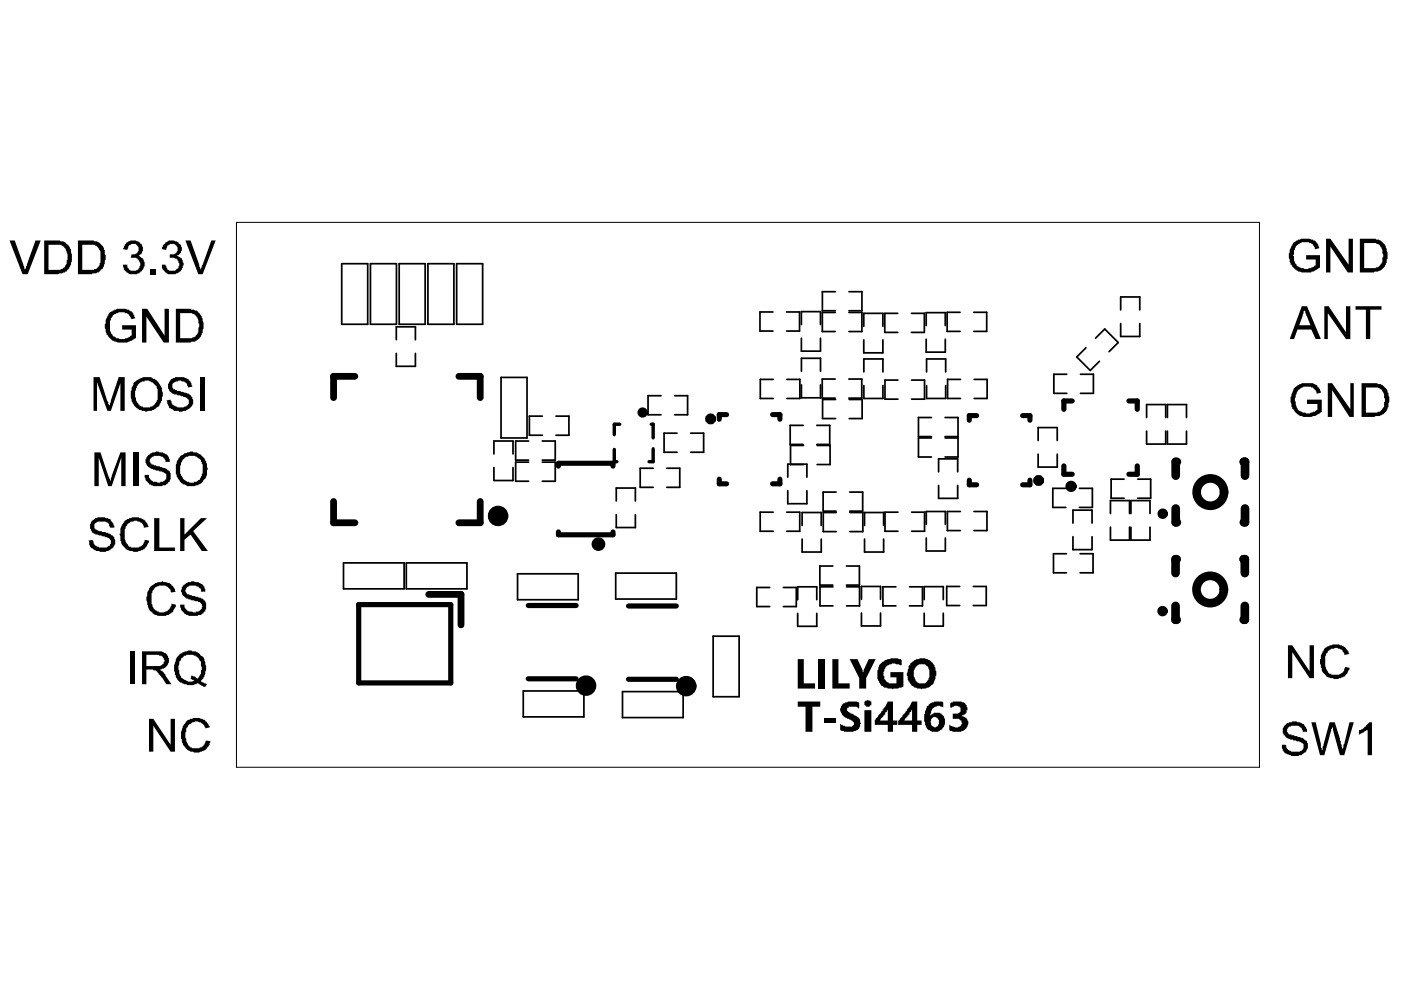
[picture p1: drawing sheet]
<svg xmlns="http://www.w3.org/2000/svg" width="297mm" height="210mm" viewBox="0 0 297 210" stroke-linecap="round" stroke-linejoin="round" font-family="sans-serif">
<path d="M50.1 47.1h216.9v115.6h-216.9z" fill="none" stroke="#000" stroke-width=".21"/>
<g fill="none" stroke="#000" stroke-width="1.8">
<path d="M249.5 97.9h-.2v3M263.7 97.9h.3v3M249.3 107.8v3h.2M249.5 118.6h-.3v2.9M263.7 118.6h.2v2.9M264 107.8v3h-.3M249.2 128.5v2.9h.3M263.9 128.5v2.9h-.2"/>
<circle cx="256.6" cy="104.3" r="2.9"/>
<circle cx="256.6" cy="125" r="2.9"/>
</g>
<g fill="none" stroke="#000" stroke-width=".37">
<path d="M72.5 55.9h5.5v12.9h-5.5zM78.5 55.9h5.6v12.9h-5.6zM84.6 55.9h5.5v12.9h-5.5zM90.7 55.9h5.5v12.9h-5.5zM96.8 55.9h5.5v12.9h-5.5zM84 72v-2.7h4.1v2.7M84 74.9v2.8h4.1v-2.8M163.9 66.1h-2.8v4.1h2.8M166.8 66.1h2.7v4.1h-2.7M169.9 68.8v-2.7h4.1v2.7M169.9 71.7v2.7h4.1v-2.7M169.9 78.7v-2.7h4.1v2.7"/>
<path d="M177.1 66.2h-2.8v4.1h2.8M177.1 61.8h-2.7v4.1h2.7M180 66.2h2.7v4.1h-2.7M180 61.8h2.7v4.1h-2.7M183.1 69.2v-2.8h4.1v2.8M183.1 72.1v2.7h4.1v-2.7M183.1 78.9v-2.8h4.1v2.8M190.3 66.4h-2.7v4.1h2.7M193.2 66.4h2.8v4.1h-2.8M196.4 69v-2.7h4v2.7M196.4 71.9v2.8h4v-2.8M196.5 78.9v-2.8h4v2.8"/>
<path d="M203.6 66.2h-2.8v4.1h2.8M206.5 66.2h2.7v4.1h-2.7M226.2 79.4h-2.8v4h2.8M229.1 79.4h2.7v4h-2.7M230.2 73.7l-1.9 2 2.9 2.8 1.9-1.9M232.3 71.7l1.9-1.9 2.9 2.8-2 2M237.6 65.7v-2.7h4.1v2.7M237.6 68.6v2.7h4.1v-2.7M104.7 96.2v-2.7h4.1v2.7M104.7 99.1v2.8h4.1v-2.8M106.2 80h5.5v12.9h-5.5zM112.1 93.5h-2.8v4.1h2.8"/>
<path d="M112.1 98h-2.8v4h2.8M115 93.5h2.7v4.1h-2.7M115 98h2.7v4h-2.7M115 88.2h-2.8v4.1h2.8M117.9 88.2h2.7v4.1h-2.7M138.5 99.3h-2.8v4h2.8M140.1 83.9h-2.7v4h2.7M141.4 99.3h2.7v4h-2.7M143 83.9h2.8v4h-2.8M143.5 91.8h-2.7v4.1h2.7M146.4 91.8h2.8v4.1h-2.8M163.9 80.4h-2.7v4.1h2.7"/>
<path d="M166.8 80.4h2.8v4.1h-2.8M169.9 81.6v2.7h4.1v-2.7M170.3 90.2h-2.8v4h2.8M170.4 94.4h-2.8v4.1h2.8M173.2 90.2h2.7v4h-2.7M173.2 94.4h2.8v4.1h-2.8M177.1 80.4h-2.8v4h2.8M177.1 84.7h-2.7v4h2.7M180 80.4h2.7v4h-2.7M180 84.7h2.8v4h-2.8M183.1 81.7v2.8h4.1v-2.8M190.4 80.6h-2.8v4h2.8"/>
<path d="M193.3 80.6h2.7v4h-2.7M196.5 81.7v2.8h4v-2.8M197.5 92.9h-2.8v4h2.8M197.5 88.5h-2.8v4.1h2.8M200.4 92.9h2.7v4h-2.7M200.4 88.5h2.7v4.1h-2.7M203.7 80.4h-2.8v4.1h2.8M206.5 80.4h2.8v4.1h-2.8M220.1 93.4v-2.7h4.1v2.7M220.1 96.3v2.7h4.1v-2.7M243.1 91.4v2.8h4v-2.8M243.1 88.5v-2.7h4v2.7"/>
<path d="M247.5 88.5v-2.7h4.1v2.7M247.5 91.4v2.8h4.1v-2.8M72.8 119.3h12.9v5.5h-12.9zM86.1 119.3h12.9v5.5h-12.9zM130.7 106.2v-2.7h4v2.7M130.7 109.1v2.8h4v-2.8M163.9 108.6h-2.7v4h2.7M166.8 108.6h2.8v4h-2.8M167 101.2v-2.8h4.1v2.8M167 104.1v2.7h4.1v-2.7M170.1 114.3v2.7h4v-2.7M170.1 111.4v-2.7h4v2.7"/>
<path d="M177.3 104.3h-2.8v4.1h2.8M177.3 108.7h-2.8v4h2.8M180.2 104.3h2.7v4.1h-2.7M180.2 108.7h2.7v4h-2.7M183.3 111.4v-2.7h4v2.7M183.3 114.3v2.7h4v-2.7M190.4 108.6h-2.8v4h2.8M193.3 108.6h2.7v4h-2.7M196.4 111.2v-2.7h4v2.7M196.4 114.1v2.7h4v-2.7M199 100v-2.7h4v2.7M199 102.9v2.8h4v-2.8"/>
<path d="M203.6 108.5h-2.7v4h2.7M206.5 108.5h2.8v4h-2.8M226 103.5h-2.8v4.1h2.8M226.1 117.4h-2.7v4h2.7M227.5 110.9v-2.7h4v2.7M227.5 113.8v2.7h4v-2.7M228.9 103.5h2.7v4.1h-2.7M229 117.4h2.7v4h-2.7M235.4 111.8v2.7h4.1v-2.7M235.4 108.9v-2.8h4.1v2.8M238.3 101.6h-2.7v4h2.7M239.8 108.9v-2.8h4v2.8"/>
<path d="M239.8 111.8v2.7h4v-2.7M241.2 101.6h2.8v4h-2.8M109.7 121.7h12.9v5.5h-12.9zM130.5 121.5h12.9v5.5h-12.9zM151.2 134.9h5.5v12.8h-5.5zM163.2 124.6h-2.8v4h2.8M166.1 124.6h2.7v4h-2.7M169.1 130v2.8h4.1v-2.8M169.1 127.2v-2.8h4.1v2.8M176.6 120h-2.8v4.1h2.8M176.6 124.4h-2.7v4.1h2.7M179.5 120h2.7v4.1h-2.7"/>
<path d="M179.5 124.4h2.7v4.1h-2.7M182.6 127.1v-2.8h4.1v2.8M182.6 130v2.7h4.1v-2.7M189.9 124.4h-2.7v4.1h2.7M192.8 124.4h2.8v4.1h-2.8M195.9 127.1v-2.7h4.1v2.7M195.9 130v2.8h4.1v-2.8M203.5 124.3h-2.8v4.1h2.8M206.4 124.3h2.7v4.1h-2.7M110.9 146.5h12.9v5.5h-12.9zM132 146.6h12.8v5.5h-12.8z"/>
</g>
<g fill="none" stroke="#000" stroke-width="1.1">
<path d="M130 98.8v-.6h-11.6v.6M154.1 87.9h-1.6v1M163.8 87.9h1.6v1M207.1 88.1h-1.6v1M216.8 88.1h1.6v1M225.6 98.8v1.8h1.7M227.3 85h-1.7v1.8M239.3 85h1.8v1.8M241.1 98.8v1.8h-1.8M118.4 112.8v.6h11.6v-.6M152.5 101.6v1h1.6M165.4 101.6v1h-1.6"/>
<path d="M205.5 101.8v1h1.6M218.4 101.8v1h-1.6M76.1 128.2h19.5v16.6h-19.5zM112 128.4h10.1M133.3 128.5h10.1M112 143.9h10.1M133.3 144h10.1"/>
<circle cx="136.2" cy="87.5" r=".54"/>
<circle cx="246.5" cy="108.9" r=".56"/>
<circle cx="246.5" cy="129.6" r=".56"/>
</g>
<g fill="none" stroke="#000" stroke-width="1.4">
<path d="M75.2 79.8h-4.5v4.5M97.3 79.8h4.5v4.5M70.7 106.3v4.5h4.5M101.8 106.3v4.5h-4.5M90.9 126h6.8v6.5"/>
<circle cx="150.7" cy="88.8" r=".43"/>
<circle cx="126.9" cy="115.4" r=".72"/>
<circle cx="220.2" cy="101.9" r=".43"/>
</g>
<path d="M130.2 95.3v2.6h.6M131.4 89.9h-1.2v2.3M138.1 89.9h.4v2.9M138.5 95.1v2.8h-.9" fill="none" stroke="#000" stroke-width=".72"/>
<g fill="#000">
<path d="M2 51h1.1l2.2 6.2 2.2-6.2h1.1l-2.7 7.1h-1.1zM26.8 51.4h.2a2.09 2.09 0 0 1 3.3 1.2l-.2 1.1h-.2v.2l-.5 .4 1.1 .7v.4l.2 .2v.9h-.2l-.2 .7-.6 .4v.2a2.92 2.92 0 0 1-3.1-.2l-.2-.4h-.1l-.2-1.1h.9a1.25 1.25 0 0 0 .9 1.3 1.69 1.69 0 0 0 1.5-.4v-.1h.2v-.4a.92 .92 0 0 0 0-1.1l-.2-.4-.6-.3h-1.1l.2-.8h.6a1.15 1.15 0 0 0 .9-1 1.15 1.15 0 0 0-.8-1.2 1.16 1.16 0 0 0-1.4 .8l-.2 .5-.9-.2zM32 57h1.1v1.1h-1.1zM35.1 51.4h.3v-.2a2.39 2.39 0 0 1 1.9 0l.5 .2v.1l.6 .4v.2a1.19 1.19 0 0 1 0 1.3l-.2 .3-.7 .6h.3v.2a.94 .94 0 0 1 .9 1.1l.2 .2v.5h-.2v.6h-.1v.3l-.6 .4v.2l-.7 .2v.1h-1.7l-.3-.1v-.2h-.2l-.8-.9v-.8h.8v.2h.2a1.01 1.01 0 0 0 1.2 1.1h.2a.58 .58 0 0 0 .8-.4l.3-.1v-.4l.2-.2v-.5h-.2l-.2-.8-.7-.3h-.9v-.8h.7a1.13 1.13 0 0 0 .7-1.7 1.13 1.13 0 0 0-1.8-.1h-.2l-.1 .9-1-.2v-.3zM39.3 51h1.1l2.2 6.2 .2-.9 .2-.2 1.8-5.1h.9l-2.7 7.1h-.9zM274.2 51.5l.2-.1a4.4 4.4 0 0 1 4.5-.2l.6 .7 .2 .7-.9 .2v-.3a2.18 2.18 0 0 0-3.3-.8 1.39 1.39 0 0 0-1 1.3h-.1v.9l-.2 .2v.2h.2a2.28 2.28 0 0 0 1.6 2.6l1.3 .1 .2-.1h.5v-.2a.58 .58 0 0 0 .8-.4h.1v-1.3h-2v-.9h3v2.6l-.6 .3a3.8 3.8 0 0 1-3.7 .6l-.7-.2v-.2h-.2l-.5-.5a2.09 2.09 0 0 1-.8-1.7l-.1-.3v-1l.1-.1v-.6l.4-.9h.2zM281.2 50.6h.9l3.8 5.5v-5.5h.9v7.2h-1.1l-3.6-5.5v5.5h-.9zM23.1 66.4l1-.6a4.6 4.6 0 0 1 3.3-.1v.1a.92 .92 0 0 1 .9 1h.2l.1 .7-.7 .2-.4-.8-.5-.3v-.2l-1.3-.2a2.35 2.35 0 0 0-2.2 1.5l-.2 .3v1a2.34 2.34 0 0 0 .6 2l.2 .3h.1a2.52 2.52 0 0 0 3 .2l.7-.3v-1.3h-2v-.9h2.9v2.7h-.2a4.2 4.2 0 0 1-4 .7h-.4v-.1a.76 .76 0 0 1-.9-.6l-.2-.2a2.09 2.09 0 0 1-.7-1.6l-.2-.4 .2-1.6zM30.1 65.5h1.1l3.7 5.7v-5.7h.9v7.1h-1.1l-3.7-5.5v5.5h-.9zM36 80.7h.2l.2-.4 .3-.2a4.1 4.1 0 0 1 3.3 .4v.2l.4 .2 .4 1.1-1 .2v-.4h-.1a.55 .55 0 0 0-.6-.7v-.2h-.5l-.2-.2h-.6l-.2 .2a.93 .93 0 0 0-.9 .4 .93 .93 0 0 0 0 1v.2h.4v.2l1.1 .2 .9 .4a1.88 1.88 0 0 1 1.8 1.4 1.88 1.88 0 0 1-.9 2l-.5 .2v.2h-.6l-.3 .2-1.1-.2a.7 .7 0 0 1-1-.4l-.7-.3v-.4h-.2l-.2-.9-.1-.2 .9-.2 .3 1.1h.2a2.61 2.61 0 0 0 3 .2 1.14 1.14 0 0 0 .1-1.5l-.5-.3h-.4l-.7-.4h-.6l-.1-.2a1.7 1.7 0 0 1-1.7-.9 2.04 2.04 0 0 1 .2-2zM280.8 64.9h.9l3.7 5.5v-5.5h.9v7h-.9l-3.9-5.5v5.5h-.7zM287.4 64.9h5.5v.8h-2.4v6.2h-.9v-6.2h-2.2z"/>
<path d="M19.8 80h1.3l2 6 .4-.7v-.4l1.7-4.9h1.2v7.1h-.9v-5.9l-2 5.9h-.7l-2.2-6v6h-.8zM31.2 96.7h.2a1.48 1.48 0 0 1 1.5-.8 .92 .92 0 0 1 1.1 0 1.7 1.7 0 0 1 1.6 .9h.2v.4l.2 .2v.5h-.9l-.2-.7-.4-.2v-.2h-.3a1.68 1.68 0 0 0-2.4 .8v.3l.3 .6 1 .2 .1 .2h.6l.7 .3h.6v.2h.3v.2a1.56 1.56 0 0 1 .6 2.2v.4h-.2a1.44 1.44 0 0 1-1.3 .7l-.2 .2h-1.8l-.2-.2h-.3v-.2h-.4l-.2-.4a2.09 2.09 0 0 1-.7-1.6h.9v.5l.4 .6 .5 .4h.6a1.86 1.86 0 0 0 2.2-.8 .99 .99 0 0 0-.6-1.3l-2.7-.7v-.2l-.8-.3v-.2a1.33 1.33 0 0 1 0-1.9zM42.4 80h.9v7.1h-.9zM274.4 82.3a3.5 3.5 0 0 1 3.3-1.1h.1a1.7 1.7 0 0 1 1.7 1h.2l.4 1.1-1 .1v-.3l-.2-.2a2.05 2.05 0 0 0-2.3-.9l-.8 .3a1.39 1.39 0 0 0-.9 1.3h-.2v.6l-.2 .3v.6h.2v.2a2.37 2.37 0 0 0 1.1 2l.4 .2h.5l.2 .2h.8l.7-.4a.58 .58 0 0 0 .7-.4h.2v-1.3h-2.2v-.9h3.1v2.6l-.5 .4a4.7 4.7 0 0 1-4.4 .3v-.2h-.2l-.9-1.1h-.2v-.1a4.3 4.3 0 0 1 .2-3.9zM281.5 81.2h.9l3.9 5.5v-5.5h.7v7.2h-.9l-3.7-5.7v5.7h-.9zM19.3 110.6l.5-.4a.58 .58 0 0 1 .8-.3l.2-.2h1.4l.2 .2a1.68 1.68 0 0 1 1.5 .9l.3 .7v.4h-.9l-.2-.4a.55 .55 0 0 0-.5-.7l-.2-.2h-.7a1.28 1.28 0 0 0-1.7 .7v.8h.2v.1l.7 .4 2.1 .4v.2a.58 .58 0 0 1 .7 .3h.2l.3 .6a2.04 2.04 0 0 1-.1 2h-.2a1.44 1.44 0 0 1-1.3 .7l-.2 .2h-.4a3.5 3.5 0 0 1-3.1-1.5v-.7l-.2-.2 .9-.2 .4 1.1 .6 .4h.3v.2h1.7l.4-.2v-.2h.3v-.2a1.19 1.19 0 0 0 0-1.2h-.2v-.2h-.3v-.2h-.6v-.2l-2-.4v-.1a.92 .92 0 0 1-.9-1 1.56 1.56 0 0 1 0-1.4zM20 95.9h1.3l1.7 5.2h.1l.2 .9 .2-.2 .2-.9 1.8-5h1.1v7.2h-.9v-6.1l-2 6.1h-.7l-2.1-6.1v6.1h-.9zM26.4 110.4l.4-.2a3.6 3.6 0 0 1 3.9 0l.9 1.5-1.1 .2a1.25 1.25 0 0 0-1.3-1.3 .92 .92 0 0 0-1.1 0h-.4a2.95 2.95 0 0 0-1.3 3.1l.2 1.1a2.07 2.07 0 0 0 2.6 1.3l1.1-.6 .4-.7v-.4l.9 .2v.4l-.9 1.5h-.4v.1h-.4l-.7 .4h-.9l-.2-.2a2.63 2.63 0 0 1-2.2-1.3l-.4-.9v-.9l-.2-.4v-.1h.2a3.2 3.2 0 0 1 .4-2.1h.2zM28.3 95.9h1.1v7.2h-1.1zM32.7 109.9h1.1v6.2h3.3v.7h-4.4zM38.2 109.9h.9v3.4l3.5-3.4h1.3l-2.9 2.7 3.1 4.2h-1.3l-2.4-3.5-1.3 1.1v2.4h-.9zM31.6 124.7h.2v-.2l.7-.5a2.12 2.12 0 0 1 1.7-.6l.3-.2 .2 .2 1.3 .2v.2h.2l.2 .4 .3 .1v.2h.2l.4 .9-.9 .2-.2-.2a.76 .76 0 0 0-.6-.9 2.48 2.48 0 0 0-2.4-.2l-.3 .2-.4 .6a4.7 4.7 0 0 0-.4 2.5 2.39 2.39 0 0 0 1.1 1.9 2.12 2.12 0 0 0 2.4 0l.8-1.1v-.4l.9 .2v.5h-.2l-.4 1-.3 .1v.2l-.6 .2v.2h-.5v.2h-.6a3.2 3.2 0 0 1-2-.4l-.4-.2v-.2a1.41 1.41 0 0 1-.9-1.4l-.2-.2v-.6l-.2-.3v-.8l.2-.3a1.04 1.04 0 0 1 .4-1.1z"/>
<path d="M38.7 124.2h.2a1.48 1.48 0 0 1 1.5-.8 .65 .65 0 0 1 .9 0 1.92 1.92 0 0 1 2.2 2h-.9v-.5l-.4-.2-.1-.4h-.4a1.68 1.68 0 0 0-2.4 .8v.3h.2v.4h.2v.2l2.9 .7v.2h.4l.2 .2v.2a1.11 1.11 0 0 1 .5 1.4l-.2 1h-.2a1.44 1.44 0 0 1-1.2 .7l-.2 .2h-1.9l-.2-.2h-.3v-.2h-.4l-.2-.4a2.09 2.09 0 0 1-.7-1.6h.9v.5l.4 .6 .5 .4h.6a1.86 1.86 0 0 0 2.2-.8 .82 .82 0 0 0-.4-1.1v-.2l-1.1-.1-.2-.2a3.3 3.3 0 0 1-2.5-1.3v-.4a.46 .46 0 0 1 0-.7zM186.4 141a4.1 4.1 0 0 1 4.8-1.1v1.3v-.2h-.4l-.2-.1h-.5a.85 .85 0 0 0-1.1 0 1.56 1.56 0 0 0-1.5 1.4l-.2 .2v.7l.2 .2a.7 .7 0 0 0 .4 .9v.2h.1a1.53 1.53 0 0 0 1.7 .4h.4v-1.3h-1.3v-1.1h2.7v3.1h-.3v.2h-.6l-.2 .2h-.9l-.4 .2v-.2h-.9l-.2-.2a.7 .7 0 0 1-.9-.4l-.5-.3a4.3 4.3 0 0 1-.4-3.5zM280.8 137.6l.9-.6a3.6 3.6 0 0 1 3.5 .2l.5 .9h.2v.4l.2 .2-1.1 .1a.58 .58 0 0 0-.4-.7l-.1-.4-.6-.1a2.17 2.17 0 0 0-2.7 1.2v.2h-.2a5 5 0 0 0 .5 3.5 .58 .58 0 0 0 .8 .4v.2h.3a3.3 3.3 0 0 0 2-.4l.4-.6 .2-.7 .9 .2v.4l-.9 1.4h-.4v.2l-.9 .2-.2 .2h-.9l-.2-.2a2.63 2.63 0 0 1-2.2-1.3l-.3-1.3a1.76 1.76 0 0 1 0-1.6v-.6zM27.5 138.1h1v7h-1zM31.6 152.4h.9l3.7 5.5v-5.5h.9v7h-.9l-3.7-5.5v5.5h-.9zM39.5 153a3.5 3.5 0 0 1 4-.2v.2l.6 .3 .2 .6h.1v.3l-.9 .2-.2-.3a1.26 1.26 0 0 0-1.1-1l-.3-.1h-.6l-.2 .1a.58 .58 0 0 0-.7 .4h-.2a2.09 2.09 0 0 0-.7 1.7 1.93 1.93 0 0 0 0 1.6v.4a2.29 2.29 0 0 0 2.7 1.4l.2-.1h.4v-.2l.5-.4 .4-.9 .9 .2-.3 .9a2.91 2.91 0 0 1-2.8 1.5 3.3 3.3 0 0 1-2.6-1.5l-.3-.7v-.4a3.5 3.5 0 0 1 .7-3.7zM169.1 139.8h1.3v5.1h2.4v1.1h-3.7zM169.1 148.7h4.8v1.1h-1.6v5.4h-1.5v-5.4h-1.7zM173.5 139.8h1.5v6.2h-1.5zM174.8 152.2h2.4v.9h-2.4zM176.5 139.8h1.3v5.1h2.4v1.1h-3.7zM178.3 149.7h.2v-.2a3.8 3.8 0 0 1 3.7-.6v1.3l-.6-.4h-.5a1.11 1.11 0 0 0-1.5 .6v.4h.2v.1l.5 .2v.2l.8 .2v.2l1.1 .5 .2 .4v.5l.1 .2v.2h-.1a1.24 1.24 0 0 1-1.3 1.5l-.2 .2h-1.9l-.9-.4v-1.3l1.1 .6h.6a.82 .82 0 0 0 1.1-.4h.2v-.6l-1.1-.7a2.25 2.25 0 0 1-1.9-2.2l.2-.2z"/>
<path d="M180.2 139.8h1.6l1.1 2.3v.6l1.3-2.9h1.5l-2.1 4v2.2h-1.4v-2.2zM201.5 149.1h.1v-.2h.4v-.2h.7a1.72 1.72 0 0 1 2.1 .8h.1v.3l.2 .2v.6h-.2v.2a.92 .92 0 0 1-.9 .9l-.2 .2a1.25 1.25 0 0 1 1.3 .9l.2 .2v.5l-.4 .9-.3 .2v.2a3.7 3.7 0 0 1-3.3 0v-1.1l.3 .2a1.72 1.72 0 0 0 1.9 .2l.5-.8-.2-.3a.99 .99 0 0 0-1.2-.6h-.6v-1.1h.6a.85 .85 0 0 0 1.1-.6 .85 .85 0 0 0-.8-1h-.5l-.6 .3h-.3zM272.2 154.1l.3-.4a.58 .58 0 0 1 .8-.4v-.2h.3a1.93 1.93 0 0 1 1.7 0h.3l.8 .4 .7 1.1v.6h-.9a.98 .98 0 0 0-.7-1.1l-.2-.2h-1.5l-.2 .2h-.3l-.4 .5v.6l.4 .5h.5v.2h.6l.1 .2h.6v.2a2.1 2.1 0 0 1 1.6 .7h.2l.2 .4a1.89 1.89 0 0 1-.4 2.2l-.5 .3a3.7 3.7 0 0 1-4-.5l-.4-.8v-.7h.7l.4 .9 .4 .2a3 3 0 0 0 2.2 .4h.1v-.2h.4l.2-.4a.87 .87 0 0 0 .2-.9 .87 .87 0 0 0-.8-.5l-.1-.2h-.6l-.2-.2h-.5v-.2l-1.1-.2a2.05 2.05 0 0 1-1.1-2.2zM273.1 136.8h.9l3.7 5.5v-5.5h.9v7h-.9l-3.7-5.5v5.5h-.9zM278 153.1h.9l1.2 4.6 .1 1.5v-.2h.2v-.7l.2-.2 1.3-5h1.1l1.1 3.9 .2 .2 .3 2 .2-1.3 .2-.2 1.1-4.6h.9l-2 7h-.9l-1.5-5.3v-.6h-.2v-.1l-1.6 6h-.9zM288.1 154.8l.8-.2 .5-.5h.2l.2-.4a1.2 1.2 0 0 1 1.1-.6v7h-.9v-5.5v.2l-.6 .2-1.1 .7h-.2z"/>
<path d="M10.3 51.9v5.3h2.6v-.2a.58 .58 0 0 0 .7-.3h.2v-.4h.2l.1-.4v-.7l.2-.2a5.1 5.1 0 0 0-.7-2.7h-.2a1.37 1.37 0 0 0-1.5-.4zM9.4 51h3.3l.2 .2a2.22 2.22 0 0 1 2 1.6h.2v.4a4.3 4.3 0 0 1-.6 3.8l-.4 .6h-.3v.2h-.4l-.2 .2h-.5l-.4 .1h-2.9z"/>
<path d="M17.4 51.9v5.3h2.1a1.68 1.68 0 0 0 1.4-.9h.2v-.5h.2v-1.3a2.34 2.34 0 0 0-.5-2 1.45 1.45 0 0 0-1.7-.6zM16.5 51h2.8a2.9 2.9 0 0 1 2.7 1.8v.2h.2v.9l.2 .2v.9l-.2 .2v.7l-.2 .2a.98 .98 0 0 1-.7 1.1l-.4 .6-1.3 .2-.1 .1h-3z"/>
<path d="M289.2 51.5v5.4h1.7a1.95 1.95 0 0 0 2.2-2.2 .92 .92 0 0 0 0-1.1l-.2-1.1h-.2l-.2-.6-.7-.2v-.2zM288.3 50.6h2.8a2.9 2.9 0 0 1 2.7 1.9v.1h.2v.6l.2 .4v1.2l-.2 .2v.4a2.62 2.62 0 0 1-2 2.2h-.6l-.1 .2h-3z"/>
<path d="M38.2 66.4v5.3h2.6v-.2h.3l.2-.2a1.48 1.48 0 0 0 .8-1.4v-.4l.1-.2v-.7h-.1a2.14 2.14 0 0 0-.8-1.8l-.2-.2h-.3v-.2zM37.3 65.5h3.1l.4 .2a2.27 2.27 0 0 1 1.6 .9l.4 .5v.4h.2v.5l.2 .4v1.3l-.2 .2v.7h-.2a1.68 1.68 0 0 1-.9 1.5l-.6 .3h-.7l-.2 .2h-3.1z"/>
<path d="M276.6 65.7l-1.1 3.3h2.3l-.7-2.1h-.2zM276 64.9h1.1l3 7h-1.2l-.9-2h-2.9l-.7 2h-1z"/>
<path d="M29 81.8l-.2 .9a1.93 1.93 0 0 0 0 1.7 1.48 1.48 0 0 0 .8 1.4v.2a3.1 3.1 0 0 0 2.9 0l.4-.5h.2v-.2a3 3 0 0 0 .3-2.2 2.23 2.23 0 0 0-.9-1.9l-.5-.3a1.48 1.48 0 0 0-1.5 0 1.25 1.25 0 0 0-1.3 .9zM28.3 81.2l.5-.3v-.2h.2a3.4 3.4 0 0 1 4.2 0l.8 1.1h.2l.1 .7a4.6 4.6 0 0 1-.7 3.7l-.9 .5v.2h-.4l-.2 .2h-.7l-.4 .2-.3-.2a3.2 3.2 0 0 1-3-3.5v-.7l.2-.2v-.5l.4-.6z"/>
<path d="M38.7 97.4a3.9 3.9 0 0 0 0 4l.6 .4v.2l.7 .2a1.2 1.2 0 0 0 1.3 0 .58 .58 0 0 0 .8-.4 1.44 1.44 0 0 0 .7-1.3l.2-.2v-.9a2.54 2.54 0 0 0-1.9-2.7h-1.1l-.9 .3v.2zM38.2 96.7l.5-.2 .4-.4 .7-.2a3.2 3.2 0 0 1 3.5 1.3l.6 1.1v.7l.2 .4v.2h-.2a3.2 3.2 0 0 1-.4 2l-.3 .2a1.93 1.93 0 0 1-1.7 1.1l-.2 .2h-.3a3.2 3.2 0 0 1-2.1-.4 3.8 3.8 0 0 1-1.6-3.5l.2-1.3z"/>
<path d="M289.6 82.2v5.3h1.7a1.95 1.95 0 0 0 2.2-2.2 .92 .92 0 0 0 0-1.1v-.6l-.4-.7a1.48 1.48 0 0 0-1.5-.7zM288.7 81.2h2.7a2.9 2.9 0 0 1 2.8 1.9v.2h.2v.5a2.3 2.3 0 0 1 0 1.8v.4a2.53 2.53 0 0 1-2.8 2.2l-.2 .2h-2.7z"/>
<path d="M31 138.8v2.4h3l.7-.5v-.4h.2a1.25 1.25 0 0 0-.9-1.3l-.4-.2zM30.1 138.1h3.5a1.95 1.95 0 0 1 2.2 2.2l-.4 .9h-.1l-.2 .4-1.3 .4 .9 .5 1.7 2.6h-1.1l-1.7-2.4-.5-.4v-.2h-.6v-.1h-1.5v3.1h-.9z"/>
<path d="M38.4 139.6a.58 .58 0 0 1-.4 .7v.4a1.93 1.93 0 0 0 0 1.6v.2a1.44 1.44 0 0 0 .7 1.3v.2l.6 .2a1.69 1.69 0 0 0 1.8 .1h.2l-.9-.3 .2-.8 .7 .2 .6 .6 .7-1.1v-.8a.65 .65 0 0 0 0-.9 2.14 2.14 0 0 0-.7-1.8l-.4-.2v-.2h-.4l-.1-.2h-1.5v.2a.76 .76 0 0 0-.9 .6zM37.5 139.4a2.52 2.52 0 0 1 1.6-1.1v-.2h.6l.1-.2 1.7 .2 .7 .4 .4 .5a.98 .98 0 0 1 .7 1.1l.2 .2v.4a3.9 3.9 0 0 1-.9 3.6v.2l1.3 .6-.4 .5-.7-.2-.7-.5h-.4v.2l-.7 .2h-1.3l-.2-.2-.9-.2v-.2a1.56 1.56 0 0 1-1.3-1.1v-.2a4.3 4.3 0 0 1 .2-3.8z"/>
<path d="M183.3 148.7l.3-.1a.82 .82 0 0 1 1.1 .3 .75 .75 0 0 1-.7 .9 .75 .75 0 0 1-.7-.9zM183.3 150.6h1.4v4.6h-1.4z"/>
<path d="M188 150.6v.3l-.3 .2v.4l-.4 .2-.7 1.1h1.6v-2.2zM188.2 148.7h1.1v4.1h1v.9h-1v1.5h-1.1v-1.5h-2.7v-1.1h.2l1.2-1.8h.2v-.4h.2z"/>
<path d="M193.2 150.6v.3l-.4 .2v.4l-.3 .2-.8 1.1h1.7v-2.2zM193.4 148.7h1.1v4.1h.9v.9h-.9v1.5h-1.1v-1.5h-3v-.9l.4-.2 1.3-1.8h.2v-.4h.2z"/>
<path d="M194.1 141.4a2.79 2.79 0 0 0 .4 3.3l.7 .2a1.16 1.16 0 0 0 1.5-.7h.2v-.4l.1-.2v-.5a2.27 2.27 0 0 0-.3-1.7v-.2h-.2a.7 .7 0 0 0-.9-.3l-.2-.2v.2h-.6l-.5 .3v.2zM193 140.7l.4-.2a1.48 1.48 0 0 1 1.4-.7 1.96 1.96 0 0 1 2.1 .1l.5 .2 .2 .4h.2l.5 1.1 .2 1.6-.4 1a1.39 1.39 0 0 1-.9 1.2v.2l-.9 .4a3.6 3.6 0 0 1-3.1-.7l-.7-1.1v-.8a.92 .92 0 0 1 0-1.1v-.3l.1-.2a.7 .7 0 0 1 .4-.9z"/>
<path d="M196.5 149.8l.4-.1 .3-.6 .9-.4h1.7l.2 .2v1.1l-.8-.3h-.5l-.2 .1a1.27 1.27 0 0 0-1.1 1.3l-.2 .6 .4-.2a1.37 1.37 0 0 1 1.5-.4l.3 .2a2.01 2.01 0 0 1 .8 2.8l-.4 .5h-.2v.2h-.2a2.11 2.11 0 0 1-3.1-.7 4.7 4.7 0 0 1 .2-4.1zM197.4 152.4v.6h-.2v.1h.2a.84 .84 0 0 0 .5 1 .84 .84 0 0 0 1-.2v-.2a.91 .91 0 0 0-.4-1.5v-.2h-.7v.2z"/>
</g>
<circle cx="227.1" cy="103.1" r=".54" fill="none" stroke="#000" stroke-width="1.3"/>
<g fill="none" stroke="#000" stroke-width="2.2">
<circle cx="105.6" cy="109.4" r="1.08"/>
<circle cx="124.2" cy="145.4" r="1.08"/>
<circle cx="145.5" cy="145.5" r="1.08"/>
</g>
</svg>
